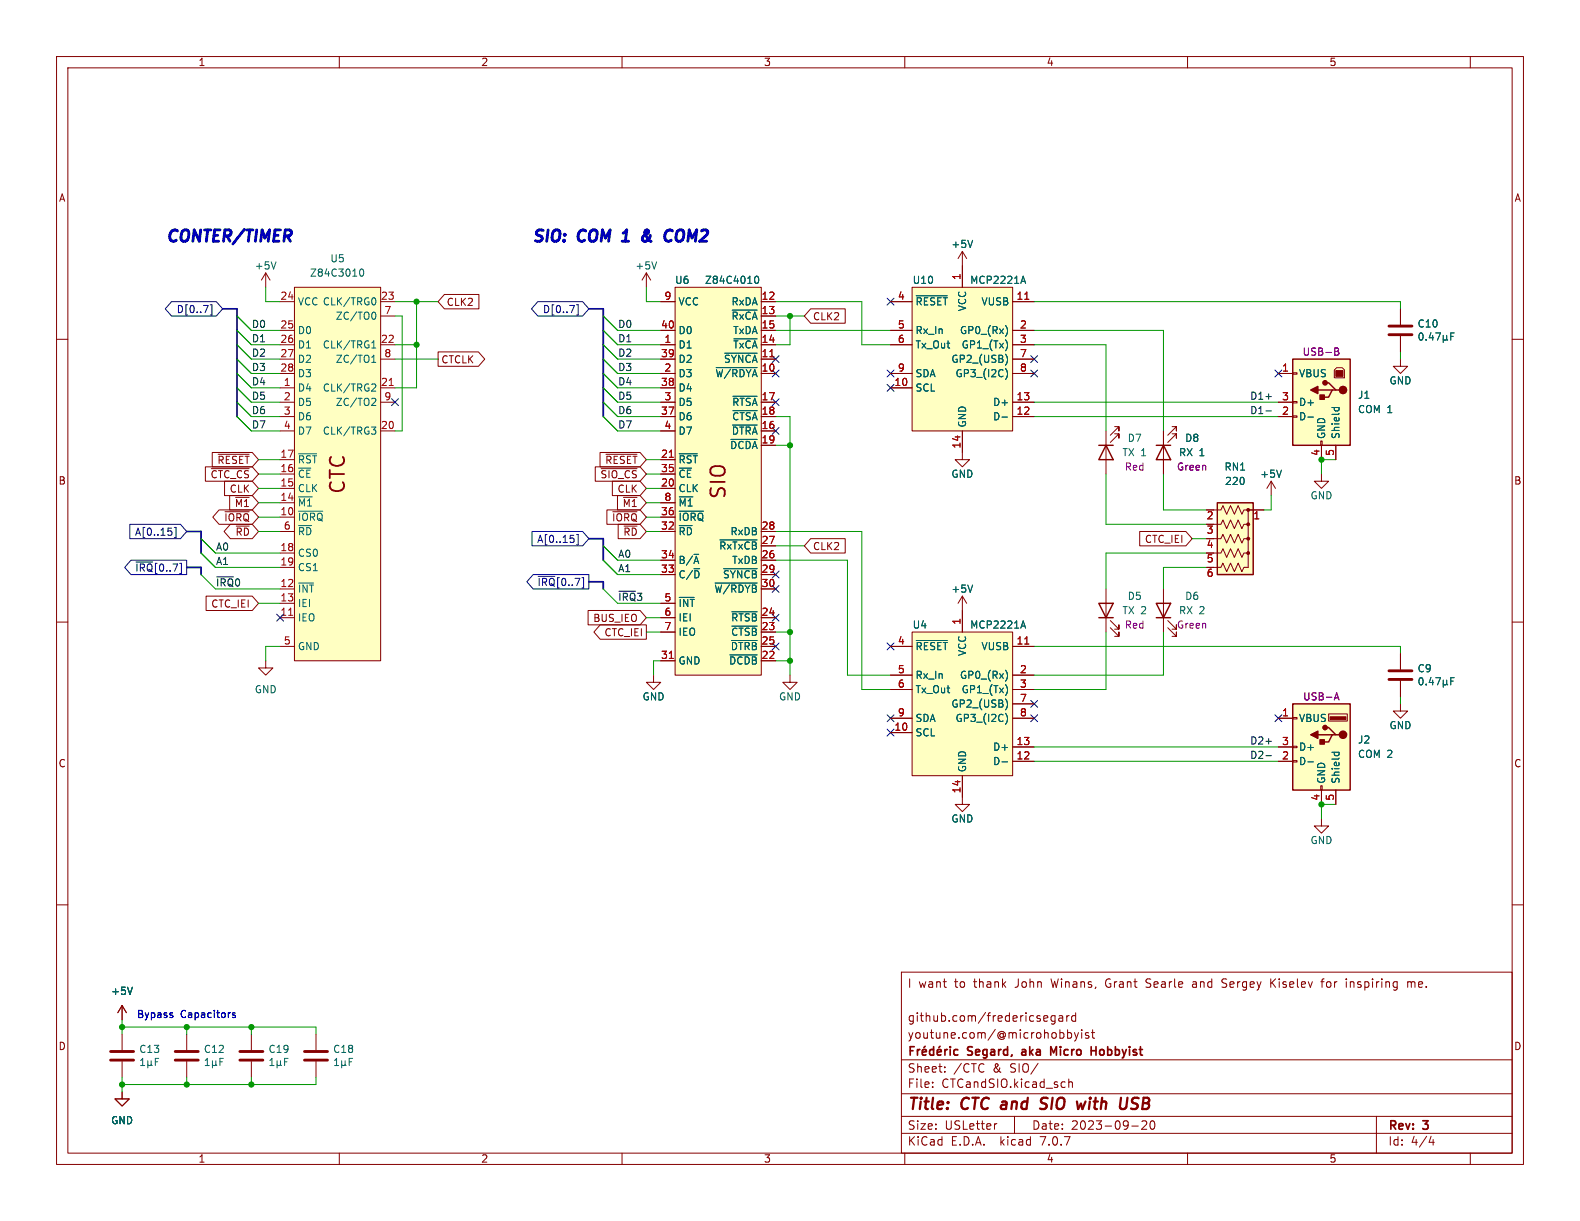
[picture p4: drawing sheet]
<svg xmlns="http://www.w3.org/2000/svg" width="279mm" height="216mm" viewBox="0 0 279 216" stroke-linecap="round" stroke-linejoin="round" font-family="sans-serif">
<defs><g id="words">
<g font-size="3.5" fill="#840000">
<text x="61.4" y="87.5" transform="rotate(-90 61.4 87.5)">CTC</text>
<text x="128.7" y="88.5" transform="rotate(-90 128.7 88.5)">SIO</text>
</g>
<g font-size="2.8" fill="#0000c2">
<text x="29.2" y="42.9">CONTER/TIMER</text>
<text x="94" y="42.9">SIO:</text>
<text x="102.5" y="42.9">COM</text>
<text x="116" y="42.9">&amp;</text>
<text x="121.1" y="42.9">COM2</text>
</g>
<g font-size="2.8" fill="#840000">
<text x="160.4" y="196.8">Title:</text>
<text x="170.1" y="196.8">CTC and</text>
<text x="185.7" y="196.8">SIO</text>
<text x="192.9" y="196.8">with</text>
<text x="201.3" y="196.8">USB</text>
</g>
<g font-size="2.1" fill="#840000">
<text x="160.4" y="174.9">I want</text>
<text x="168.9" y="174.9">to</text>
<text x="172.4" y="174.9">thank</text>
<text x="179.8" y="174.9">John</text>
<text x="186.3" y="174.9">Winans,</text>
<text x="196.1" y="174.9">Grant</text>
<text x="203.4" y="174.9">Searle</text>
<text x="211.7" y="174.9">and</text>
<text x="217.1" y="174.9">Sergey</text>
<text x="225.8" y="174.9">Kiselev</text>
<text x="235.1" y="174.9">for</text>
<text x="239.5" y="174.9">inspiring</text>
<text x="250.5" y="174.9">me.</text>
<text x="160.4" y="183.9">youtune.com/@microhobbyist</text>
<text x="160.4" y="180.9">github.com/fredericsegard</text>
<text x="160.4" y="189.9">Sheet:</text>
<text x="168.6" y="189.9">/CTC</text>
<text x="171.2" y="187.1">Segard,</text>
<text x="175.6" y="189.9">&amp;</text>
<text x="178.8" y="189.9">SIO/</text>
<text x="181.4" y="187.1">aka</text>
<text x="187.1" y="187.1">Micro</text>
<text x="194.8" y="187.1">Hobbyist</text>
<text x="160.4" y="192.6">File:</text>
<text x="166.5" y="192.6">CTCandSIO.kicad_sch</text>
<text x="160.4" y="202.8">KiCad</text>
<text x="160.4" y="200">Size:</text>
<text x="167.1" y="200">USLetter</text>
<text x="168.1" y="202.8">E.D.A.</text>
<text x="177" y="202.8">kicad</text>
<text x="182.4" y="200">Date:</text>
<text x="184.2" y="202.8">7.0.7</text>
<text x="189.4" y="200">2023-09-20</text>
<text x="245.4" y="200.2">Rev:</text>
<text x="245.4" y="202.8">Id:</text>
<text x="249.5" y="202.8">4/4</text>
<text x="251.8" y="200.2">3</text>
</g>
<g font-size="1.8" fill="#840000">
<text x="35" y="11.9">1</text>
<text x="85" y="11.9">2</text>
<text x="135" y="11.9">3</text>
<text x="185" y="11.9">4</text>
<text x="235" y="11.9">5</text>
<text x="10.3" y="35.9">A</text>
<text x="267.7" y="35.9">A</text>
<text x="78.9" y="54.3">CLK2</text>
<text x="143.7" y="56.8">CLK2</text>
<text x="77.9" y="64.5">CTCLK</text>
<text x="38.3" y="82.2">~{RESET}</text>
<text x="106.9" y="82.2">~{RESET}</text>
<text x="10.3" y="85.9">B</text>
<text x="37.1" y="84.8">~{CTC_CS}</text>
<text x="40.5" y="87.3">CLK</text>
<text x="41.4" y="89.9">~{M1}</text>
<text x="106.1" y="84.8">~{SIO_CS}</text>
<text x="109.1" y="87.3">CLK</text>
<text x="110" y="89.9">~{M1}</text>
<text x="267.7" y="85.9">B</text>
<text x="39.6" y="92.4">~{IORQ}</text>
<text x="41.5" y="94.9">~{RD}</text>
<text x="108.1" y="92.4">~{IORQ}</text>
<text x="110.1" y="94.9">~{RD}</text>
<text x="213.3" y="92.2">2</text>
<text x="213.3" y="94.7">3</text>
<text x="143.7" y="97.5">CLK2</text>
<text x="202.4" y="96.2">CTC_IEI</text>
<text x="213.3" y="97.2">4</text>
<text x="213.3" y="99.8">5</text>
<text x="37.3" y="107.6">CTC_IEI</text>
<text x="104.8" y="110.2">BUS_IEO</text>
<text x="106.8" y="112.7">CTC_IEI</text>
<text x="10.3" y="135.9">C</text>
<text x="267.7" y="135.9">C</text>
<text x="10.3" y="185.9">D</text>
<text x="267.7" y="185.9">D</text>
<text x="35" y="205.8">1</text>
<text x="85" y="205.8">2</text>
<text x="135" y="205.8">3</text>
<text x="185" y="205.8">4</text>
<text x="235" y="205.8">5</text>
</g>
<g font-size="1.8" fill="#006464">
<text x="45" y="47.9">+5V</text>
<text x="58.3" y="46.6">U5</text>
<text x="112.3" y="47.9">+5V</text>
<text x="168.1" y="44">+5V</text>
<text x="54.7" y="49.1">Z84C3010</text>
<text x="119.3" y="50.4">U6</text>
<text x="124.6" y="50.4">Z84C4010</text>
<text x="161.3" y="50.4">U10</text>
<text x="171.5" y="50.4">MCP2221A</text>
<text x="52.6" y="54.2">VCC CLK/TRG0</text>
<text x="52.6" y="59.3">D0</text>
<text x="59.3" y="56.7">ZC/TO0</text>
<text x="119.9" y="59.3">D0</text>
<text x="119.9" y="54.2">VCC</text>
<text x="129.3" y="54.2">RxDA</text>
<text x="129.3" y="56.7">~{RxCA}</text>
<text x="129.6" y="59.3">TxDA</text>
<text x="161.8" y="54.2">~{RESET}</text>
<text x="161.8" y="59.3">Rx_In</text>
<text x="169.7" y="59.3">GP0_(Rx)</text>
<text x="171" y="55.1" transform="rotate(-90 171 55.1)">VCC</text>
<text x="173.5" y="54.2">VUSB</text>
<text x="250.6" y="58.1">C10</text>
<text x="52.6" y="61.8">D1</text>
<text x="52.6" y="64.4">D2</text>
<text x="57" y="61.8">CLK/TRG1</text>
<text x="59.3" y="64.4">ZC/TO1</text>
<text x="119.9" y="61.8">D1</text>
<text x="119.9" y="64.4">D2</text>
<text x="127.9" y="64.4">~{SYNCA}</text>
<text x="129.6" y="61.8">~{TxCA}</text>
<text x="161.8" y="61.8">Tx_Out</text>
<text x="168.1" y="64.4">GP2_(USB)</text>
<text x="170" y="61.8">GP1_(Tx)</text>
<text x="52.6" y="69.4">D4</text>
<text x="52.6" y="72">D5</text>
<text x="52.6" y="66.9">D3</text>
<text x="57" y="69.4">CLK/TRG2</text>
<text x="59.3" y="72">ZC/TO2</text>
<text x="119.9" y="66.9">D3</text>
<text x="119.9" y="72">D5</text>
<text x="119.9" y="69.4">D4</text>
<text x="126.4" y="66.9">~{W/RDYA}</text>
<text x="129.4" y="72">~{RTSA}</text>
<text x="161.8" y="69.4">SCL</text>
<text x="161.8" y="66.9">SDA</text>
<text x="168.9" y="66.9">GP3_(I2C)</text>
<text x="175.5" y="72">D+</text>
<text x="229.6" y="66.9">VBUS</text>
<text x="229.6" y="72">D+</text>
<text x="240" y="70.7">J1</text>
<text x="245.6" y="68.2">GND</text>
<text x="52.6" y="74.5">D6</text>
<text x="52.6" y="77.1">D7</text>
<text x="57" y="77.1">CLK/TRG3</text>
<text x="119.9" y="74.5">D6</text>
<text x="119.9" y="77.1">D7</text>
<text x="129.3" y="77.1">~{DTRA}</text>
<text x="129.4" y="74.5">~{CTSA}</text>
<text x="171" y="75.7" transform="rotate(-90 171 75.7)">GND</text>
<text x="175.5" y="74.5">D-</text>
<text x="229.6" y="74.5">D-</text>
<text x="234.5" y="77.7" transform="rotate(-90 234.5 77.7)">GND</text>
<text x="237.1" y="77.7" transform="rotate(-90 237.1 77.7)">Shield</text>
<text x="240" y="73.3">COM 1</text>
<text x="52.6" y="82.1">~{RST}</text>
<text x="119.9" y="82.1">~{RST}</text>
<text x="129" y="79.6">~{DCDA}</text>
<text x="198.4" y="80.9">TX 1</text>
<text x="199.3" y="78.3">D7</text>
<text x="208.4" y="80.9">RX 1</text>
<text x="209.5" y="78.3">D8</text>
<text x="216.4" y="83.4">RN1</text>
<text x="52.6" y="89.8">~{M1}</text>
<text x="52.6" y="87.2">CLK</text>
<text x="52.6" y="84.7">~{CE}</text>
<text x="119.9" y="87.2">CLK</text>
<text x="119.9" y="84.7">~{CE}</text>
<text x="119.9" y="89.8">~{M1}</text>
<text x="168.1" y="84.7">GND</text>
<text x="216.5" y="86">220</text>
<text x="222.8" y="84.7">+5V</text>
<text x="231.6" y="88.5">GND</text>
<text x="52.6" y="92.3">~{IORQ}</text>
<text x="52.6" y="94.8">~{RD}</text>
<text x="119.9" y="94.8">~{RD}</text>
<text x="119.9" y="92.3">~{IORQ}</text>
<text x="129.1" y="94.8">RxDB</text>
<text x="52.6" y="98.7">CS0</text>
<text x="52.6" y="101.2">CS1</text>
<text x="119.9" y="99.9">B/~{A}</text>
<text x="127.1" y="97.4">~{RxTxCB}</text>
<text x="129.4" y="99.9">TxDB</text>
<text x="52.6" y="105">~{INT}</text>
<text x="52.6" y="107.5">IEI</text>
<text x="119.9" y="102.5">C/~{D}</text>
<text x="119.9" y="107.5">~{INT}</text>
<text x="126.2" y="105">~{W/RDYB}</text>
<text x="127.7" y="102.5">~{SYNCB}</text>
<text x="168.1" y="105">+5V</text>
<text x="199.3" y="106.3">D5</text>
<text x="209.5" y="106.3">D6</text>
<text x="52.6" y="110.1">IEO</text>
<text x="119.9" y="110.1">IEI</text>
<text x="119.9" y="112.6">IEO</text>
<text x="129.2" y="112.6">~{CTSB}</text>
<text x="129.2" y="110.1">~{RTSB}</text>
<text x="161.3" y="111.4">U4</text>
<text x="171.5" y="111.4">MCP2221A</text>
<text x="198.4" y="108.8">TX 2</text>
<text x="208.4" y="108.8">RX 2</text>
<text x="52.6" y="115.2">GND</text>
<text x="119.9" y="117.7">GND</text>
<text x="128.8" y="117.7">~{DCDB}</text>
<text x="129.1" y="115.2">~{DTRB}</text>
<text x="161.8" y="115.2">~{RESET}</text>
<text x="171" y="116.1" transform="rotate(-90 171 116.1)">VCC</text>
<text x="173.5" y="115.2">VUSB</text>
<text x="250.6" y="119.1">C9</text>
<text x="45" y="122.8">GND</text>
<text x="113.5" y="124.1">GND</text>
<text x="137.7" y="124.1">GND</text>
<text x="161.8" y="120.2">Rx_In</text>
<text x="161.8" y="122.8">Tx_Out</text>
<text x="168.1" y="125.3">GP2_(USB)</text>
<text x="169.7" y="120.2">GP0_(Rx)</text>
<text x="170" y="122.8">GP1_(Tx)</text>
<text x="161.8" y="130.4">SCL</text>
<text x="161.8" y="127.9">SDA</text>
<text x="168.9" y="127.9">GP3_(I2C)</text>
<text x="229.6" y="127.9">VBUS</text>
<text x="240" y="131.7">J2</text>
<text x="245.6" y="129.1">GND</text>
<text x="171" y="136.7" transform="rotate(-90 171 136.7)">GND</text>
<text x="175.5" y="135.5">D-</text>
<text x="175.5" y="132.9">D+</text>
<text x="229.6" y="135.5">D-</text>
<text x="229.6" y="132.9">D+</text>
<text x="240" y="134.2">COM 2</text>
<text x="234.5" y="138.7" transform="rotate(-90 234.5 138.7)">GND</text>
<text x="237.1" y="138.7" transform="rotate(-90 237.1 138.7)">Shield</text>
<text x="168.1" y="145.6">GND</text>
<text x="231.6" y="149.5">GND</text>
<text x="19.6" y="176.1">+5V</text>
<text x="24.5" y="186.4">C13</text>
<text x="36" y="186.4">C12</text>
<text x="47.4" y="186.4">C19</text>
<text x="58.8" y="186.4">C18</text>
<text x="19.6" y="199">GND</text>
</g>
<g font-size="1.8" fill="#a90000">
<text x="49.5" y="53.1">24</text>
<text x="67.3" y="53.1">23</text>
<text x="117.4" y="53.1">9</text>
<text x="134.6" y="53.1">12</text>
<text x="158.7" y="53.1">4</text>
<text x="169.9" y="49.6" transform="rotate(-90 169.9 49.6)">1</text>
<text x="179.7" y="53.1">11</text>
<text x="49.5" y="58.2">25</text>
<text x="67.9" y="55.6">7</text>
<text x="116.8" y="58.2">40</text>
<text x="134.6" y="55.6">13</text>
<text x="134.6" y="58.2">15</text>
<text x="158.7" y="58.2">5</text>
<text x="180.3" y="58.2">2</text>
<text x="49.5" y="60.7">26</text>
<text x="49.5" y="63.2">27</text>
<text x="49.5" y="65.8">28</text>
<text x="67.3" y="60.7">22</text>
<text x="67.9" y="63.2">8</text>
<text x="116.8" y="63.2">39</text>
<text x="117.4" y="60.7">1</text>
<text x="117.4" y="65.8">2</text>
<text x="134.6" y="65.8">10</text>
<text x="134.6" y="63.2">11</text>
<text x="134.6" y="60.7">14</text>
<text x="158.7" y="60.7">6</text>
<text x="158.7" y="65.8">9</text>
<text x="180.3" y="60.7">3</text>
<text x="180.3" y="63.2">7</text>
<text x="180.3" y="65.8">8</text>
<text x="226.6" y="65.8">1</text>
<text x="50.1" y="68.3">1</text>
<text x="50.1" y="70.9">2</text>
<text x="67.3" y="68.3">21</text>
<text x="67.9" y="70.9">9</text>
<text x="116.8" y="68.3">38</text>
<text x="117.4" y="70.9">3</text>
<text x="134.6" y="70.9">17</text>
<text x="158.1" y="68.3">10</text>
<text x="179.7" y="70.9">13</text>
<text x="226.6" y="70.9">3</text>
<text x="50.1" y="73.4">3</text>
<text x="50.1" y="75.9">4</text>
<text x="67.3" y="75.9">20</text>
<text x="116.8" y="73.4">37</text>
<text x="117.4" y="75.9">4</text>
<text x="134.6" y="75.9">16</text>
<text x="134.6" y="73.4">18</text>
<text x="179.7" y="73.4">12</text>
<text x="226.6" y="73.4">2</text>
<text x="49.5" y="83.6">16</text>
<text x="49.5" y="81">17</text>
<text x="116.8" y="81">21</text>
<text x="116.8" y="83.6">35</text>
<text x="134.6" y="78.5">19</text>
<text x="169.9" y="79.4" transform="rotate(-90 169.9 79.4)">14</text>
<text x="233.4" y="80.7" transform="rotate(-90 233.4 80.7)">4</text>
<text x="236" y="80.7" transform="rotate(-90 236 80.7)">5</text>
<text x="49.5" y="88.6">14</text>
<text x="49.5" y="86.1">15</text>
<text x="116.8" y="86.1">20</text>
<text x="117.4" y="88.6">8</text>
<text x="49.5" y="91.2">10</text>
<text x="50.1" y="93.7">6</text>
<text x="116.8" y="93.7">32</text>
<text x="116.8" y="91.2">36</text>
<text x="134.6" y="93.7">28</text>
<text x="221.5" y="92.2">1</text>
<text x="49.5" y="97.5">18</text>
<text x="49.5" y="100.1">19</text>
<text x="116.8" y="101.3">33</text>
<text x="116.8" y="98.8">34</text>
<text x="134.6" y="98.8">26</text>
<text x="134.6" y="96.3">27</text>
<text x="134.6" y="101.3">29</text>
<text x="49.5" y="103.9">12</text>
<text x="49.5" y="106.4">13</text>
<text x="117.4" y="106.4">5</text>
<text x="134.6" y="103.9">30</text>
<text x="213.3" y="102.3">6</text>
<text x="49.5" y="109">11</text>
<text x="117.4" y="109">6</text>
<text x="117.4" y="111.5">7</text>
<text x="134.6" y="111.5">23</text>
<text x="134.6" y="109">24</text>
<text x="169.9" y="110.6" transform="rotate(-90 169.9 110.6)">1</text>
<text x="50.1" y="114">5</text>
<text x="116.8" y="116.6">31</text>
<text x="134.6" y="116.6">22</text>
<text x="134.6" y="114">25</text>
<text x="158.7" y="114">4</text>
<text x="158.7" y="119.1">5</text>
<text x="179.7" y="114">11</text>
<text x="180.3" y="119.1">2</text>
<text x="158.7" y="121.7">6</text>
<text x="180.3" y="121.7">3</text>
<text x="180.3" y="124.2">7</text>
<text x="158.1" y="129.3">10</text>
<text x="158.7" y="126.7">9</text>
<text x="179.7" y="131.8">13</text>
<text x="180.3" y="126.7">8</text>
<text x="226.6" y="126.7">1</text>
<text x="226.6" y="131.8">3</text>
<text x="179.7" y="134.4">12</text>
<text x="226.6" y="134.4">2</text>
<text x="169.9" y="140.4" transform="rotate(-90 169.9 140.4)">14</text>
<text x="233.4" y="141.7" transform="rotate(-90 233.4 141.7)">4</text>
<text x="236" y="141.7" transform="rotate(-90 236 141.7)">5</text>
</g>
<g font-size="1.8" fill="#000084">
<text x="31.1" y="55.6">D[0..7]</text>
<text x="95.9" y="55.6">D[0..7]</text>
<text x="23.8" y="94.9">A[0..15]</text>
<text x="23.8" y="101.3">~{IRQ}[0..7]</text>
<text x="94.9" y="96.2">A[0..15]</text>
<text x="94.9" y="103.8">~{IRQ}[0..7]</text>
</g>
<g font-size="1.8" fill="#0f0f0f">
<text x="44.4" y="58.1">D0</text>
<text x="109.2" y="58.1">D0</text>
<text x="44.4" y="60.6">D1</text>
<text x="44.4" y="63.2">D2</text>
<text x="44.4" y="65.7">D3</text>
<text x="109.2" y="65.7">D3</text>
<text x="109.2" y="63.2">D2</text>
<text x="109.2" y="60.6">D1</text>
<text x="44.4" y="68.2">D4</text>
<text x="44.4" y="70.8">D5</text>
<text x="109.2" y="68.2">D4</text>
<text x="109.2" y="70.8">D5</text>
<text x="221" y="70.8">D1+</text>
<text x="44.4" y="75.9">D7</text>
<text x="44.4" y="73.3">D6</text>
<text x="109.2" y="73.3">D6</text>
<text x="109.2" y="75.9">D7</text>
<text x="221" y="73.3">D1-</text>
<text x="38.1" y="100">A1</text>
<text x="38.1" y="97.4">A0</text>
<text x="109.2" y="98.7">A0</text>
<text x="109.2" y="101.3">A1</text>
<text x="38.1" y="103.8">~{IRQ}0</text>
<text x="109.2" y="106.3">~{IRQ}3</text>
<text x="221" y="131.7">D2+</text>
<text x="221" y="134.3">D2-</text>
</g>
<g font-size="1.8" fill="#840084">
<text x="230.3" y="63.1">USB-B</text>
<text x="198.8" y="83.4">Red</text>
<text x="208" y="83.4">Green</text>
<text x="198.8" y="111.4">Red</text>
<text x="208" y="111.4">Green</text>
<text x="230.3" y="124.1">USB-A</text>
</g>
<g font-size="1.8" fill="#0000c2">
<text x="24.1" y="180.1">Bypass</text>
<text x="31.9" y="180.1">Capacitors</text>
</g>
</g></defs>
<g fill="none" stroke="#840000" stroke-width=".18">
<path d="M10 10h259.4v195.9h-259.4zM12 12h255.4v191.9h-255.4zM60 10v2M110 10v2M160 10v2M210 10v2M260 10v2M10 60h2M47 48.3l-.8 1.2M47 48.3v2.5M47 48.3l.8 1.2M49.5 53.3h2.6"/>
<path d="M49.5 58.4h2.6M52.1 50.8h15.2v66h-15.2zM67.3 53.3h2.5M67.3 55.9h2.5M78.6 52.1h6.1v2.5h-6.1l-1.1-1.3zM114.3 48.3l-.8 1.2M114.3 48.3v2.5M114.3 48.3l.8 1.2M116.8 53.3h2.6M116.8 58.4h2.6M119.4 50.8h15.2v68.6h-15.2zM134.6 53.3h2.6"/>
<path d="M134.6 58.4h2.6M134.6 55.9h2.6M143.4 54.6h6.1v2.6h-6.1l-1.2-1.3zM157.5 53.3h3.8M157.5 58.4h3.8M161.3 50.8h17.8v25.4h-17.8zM170.2 44.5v6.3M170.2 44.5l-.8 1.2M170.2 44.5l.7 1.2M179.1 53.3h3.8M179.1 58.4h3.8M247.6 54.6v2.8"/>
<path d="M247.6 59.4v2.8M267.4 60h2M49.5 68.6h2.6M49.5 73.7h2.6M49.5 71.1h2.6M49.5 61h2.6M49.5 63.5h2.6M49.5 66h2.6M49.5 76.2h2.6M67.3 68.6h2.5M67.3 71.1h2.5M67.3 61h2.5"/>
<path d="M67.3 63.5h2.5M67.3 76.2h2.5M77.5 62.2h7.1l1.1 1.3-1.1 1.3h-7.1zM116.8 68.6h2.6M116.8 73.7h2.6M116.8 71.1h2.6M116.8 61h2.6M116.8 63.5h2.6M116.8 66h2.6M116.8 76.2h2.6M134.6 73.7h2.6M134.6 71.1h2.6"/>
<path d="M134.6 61h2.6M134.6 63.5h2.6M134.6 66h2.6M134.6 76.2h2.6M134.6 78.7h2.6M157.5 68.6h3.8M157.5 61h3.8M157.5 66h3.8M170.2 76.2v5.1h1.2l-1.2 1.3-1.3-1.3h1.3M179.1 73.7h3.8M179.1 71.1h3.8M179.1 61h3.8"/>
<path d="M179.1 63.5h3.8M179.1 66h3.8M195.6 76.2v7.6M197.1 75.4h.8v.8v-.8l-1.6 1.6M197.1 76.7h.8v.8v-.8l-1.6 1.5M205.7 76.2v7.6M207.3 75.4h.7v.8v-.8l-1.5 1.6M207.3 76.7h.7v.8v-.8l-1.5 1.5M226.1 73.7h2.5M226.1 71.1h2.5M226.1 66h2.5M228.6 73.5h.8v.3h-.8z"/>
<path d="M228.6 71h.8v.2h-.8zM228.6 65.9h.8v.3h-.8zM233.6 78h.2v.7h-.2zM233.7 78.7v2.6M236 65.4l.3-.4h1.1l.3 .4v1.4h-1.7zM236.2 78.7v2.6M247.6 63.5v1.3h1.3l-1.3 1.2-1.2-1.2h1.2M36.3 82.5h8.3l1.1 1.3-1.1 1.3h-8.3zM37.4 82.9h6.7M37.5 80h7.1l1.1 1.3-1.1 1.3h-7.1zM38.6 80.3h5.5M38.7 90.2h5.9l1.1 1.2-1.1 1.3h-5.9l-1.1-1.3z"/>
<path d="M39.7 85.1h4.9l1.1 1.3-1.1 1.2h-4.9zM39.8 90.5h4.3M40.6 87.6h4l1.1 1.3-1.1 1.3h-4zM40.7 92.7h3.9l1.1 1.3-1.1 1.3h-3.9l-1.1-1.3zM49.5 86.4h2.6M49.5 81.3h2.6M49.5 94h2.6M49.5 83.8h2.6M49.5 91.4h2.6M49.5 88.9h2.6M49.5 97.8h2.6M105.3 82.5h7.9l1.1 1.3-1.1 1.3h-7.9z"/>
<path d="M106.1 80h7.1l1.1 1.3-1.1 1.3h-7.1zM106.3 82.9h6.3M107.2 80.3h5.4M107.3 90.2h5.9l1.1 1.2-1.1 1.3h-5.9zM108.3 85.1h4.9l1.1 1.3-1.1 1.2h-4.9zM108.4 90.5h4.2M109.2 87.6h4l1.1 1.3-1.1 1.3h-4zM109.3 92.7h3.9l1.1 1.3-1.1 1.3h-3.9zM116.8 86.4h2.6M116.8 81.3h2.6M116.8 99.1h2.6M116.8 94h2.6"/>
<path d="M116.8 83.8h2.6M116.8 91.4h2.6M116.8 88.9h2.6M134.6 99.1h2.6M134.6 96.5h2.6M134.6 94h2.6M143.4 95.2h6.1v2.6h-6.1l-1.2-1.3zM201.5 94h8.2l1.1 1.3-1.1 1.2h-8.2zM213.4 90.2h2.5l.4-.8 .6 1.5 .7-1.5 .7 1.5 .6-1.5 .7 1.5 .4-.7h.7v10.1h-.7l-.4 .8-.7-1.5-.6 1.5-.7-1.5-.7 1.5-.6-1.5-.4 .7h-1.3M214.6 92.7h1.3l.4-.8 .6 1.6 .7-1.6 .7 1.6 .6-1.6 .7 1.6 .4-.8h.7M214.6 95.3h1.3l.4-.8 .6 1.5 .7-1.5 .7 1.5 .6-1.5 .7 1.5 .4-.7h.7M214.6 97.8h1.3l.4-.8 .6 1.6 .7-1.6 .7 1.6 .6-1.6 .7 1.6 .4-.8h.7"/>
<path d="M221 90.2h2.5M224.8 85.1l-.8 1.3M224.8 85.1v2.5M224.8 85.1l.8 1.3M233.7 83.8v1.3h-1.3l1.3 1.3 1.2-1.3h-1.2M10 110h2M36.4 105.4h8.2l1.1 1.3-1.1 1.3h-8.2zM47 116.8v1.3h1.3l-1.3 1.3-1.3-1.3h1.3M49.5 109.2h2.6M49.5 114.3h2.6M49.5 104.1h2.6M49.5 106.7h2.6"/>
<path d="M49.5 100.3h2.6M104 107.9h9.2l1.1 1.3-1.1 1.3h-9.2zM106.1 110.5h8.2v2.5h-8.2l-1.1-1.2zM115.6 119.4v1.3h1.2l-1.2 1.2-1.3-1.2h1.3M116.8 116.8h2.6M116.8 111.8h2.6M116.8 109.2h2.6M116.8 101.6h2.6M116.8 106.7h2.6M134.6 116.8h2.6M134.6 111.8h2.6M134.6 109.2h2.6"/>
<path d="M134.6 114.3h2.6M134.6 101.6h2.6M134.6 104.1h2.6M139.7 119.4v1.3h1.3l-1.3 1.2-1.3-1.2h1.3M157.5 114.3h3.8M157.5 119.4h3.8M161.3 111.8h17.8v25.4h-17.8zM170.2 105.4v6.4M170.2 105.4l-.8 1.3M170.2 105.4l.7 1.3M179.1 114.3h3.8M179.1 119.4h3.8"/>
<path d="M195.6 104.1v7.7M196.3 111l1.6 1.5v-.7v.7h-.8M196.3 109.7l1.6 1.6v-.8v.8h-.8M205.7 104.1v7.7M206.5 111l1.5 1.5v-.7v.7h-.7M206.5 109.7l1.5 1.6v-.8v.8h-.7M247.6 115.6v2.8M267.4 110h2M157.5 127h3.8M157.5 129.5h3.8M157.5 121.9h3.8M170.2 137.2v5h-1.3l1.3 1.3 1.2-1.3h-1.2"/>
<path d="M179.1 127h3.8M179.1 134.6h3.8M179.1 132.1h3.8M179.1 121.9h3.8M179.1 124.5h3.8M226.1 127h2.5M226.1 134.6h2.5M226.1 132.1h2.5M228.6 134.5h.8v.2h-.8zM228.6 132h.8v.2h-.8zM228.6 126.9h.8v.2h-.8zM233.6 138.9h.2v.8h-.2z"/>
<path d="M233.7 139.7v2.5M234.9 126.2h3.4v1.3h-3.4zM236.2 139.7v2.5M247.6 124.5v1.2h1.3l-1.3 1.3-1.2-1.3h1.2M247.6 120.4v2.8M10 160h2M233.7 144.8v1.3h-1.3l1.3 1.2 1.2-1.2h-1.2M267.4 160h2M21.6 177.8v2.5M21.6 177.8l-.8 1.3M21.6 177.8l.8 1.3M159.4 171.9h108v32h-108z"/>
<path d="M185.1 179.6l.2 .3-.7 .2M186.6 179.7l-.5-.1-.2 .3v.4l.1 .2h.6M186.6 179.6v1.2l-.3 .3-.4-.1M187.3 179.7h.6v.9M187.9 179.9l-.5 .1a.29 .29 0 0 0-.2 .3 .29 .29 0 0 0 .2 .3l.5-.1M188.6 179.6v1M189.1 179.6l-.3 .1-.2 .2M190.2 179.7l-.4-.1-.3 .3v.4l.1 .2h.6M190.2 179.1v1.5M202.6 174.5l.3 .1M202.8 173.2l-.2 .2 .2 .3M211.4 173.6l-.5 .1"/>
<path d="M211.4 174h-.3a.29 .29 0 0 0-.3 .3 .29 .29 0 0 0 .3 .3h.3M216.1 174.5l.5 .1M216.7 173.1h-.3l-.3 .3 .1 .3 .4 .2M224.7 173.1v1.5M224.9 173.7l.7 .9M225.6 173.1l-.9 .8M233.6 173.6h.5M234.1 173.1l-.3 .2v1.3M238.8 173.6v1M239 173.6l-.2 .1M248.9 173.7l.5-.1 .2 .2M248.9 173.6v1"/>
<path d="M249.6 173.8v.8M250 173.6l-.4 .1v.1M21.6 193v1.3h1.3l-1.3 1.3-1.3-1.3h1.3M21.6 182.9v2.8M21.6 187.7v2.8M33 182.9v2.8M33 187.7v2.8M44.4 182.9v2.8M44.4 187.7v2.8M55.9 182.9v2.8M55.9 187.7v2.8M159.4 197.4h108"/>
<path d="M159.4 193.4h108M159.4 187.4h108M164.9 192.1v.2M164.9 191.4v.1M167.1 189.4v.2M167.1 188.7v.1M176.3 198.7l-.3 .1M179.4 197.4v3M185.2 180.5l-.1 .1M188.2 191.3l.2 .1M188.4 192.2l-.2 .1M188.8 182.1v1.5"/>
<path d="M188.8 182.7l.4-.1 .3 .3v.4l-.1 .2h-.6M189 190.8v1.5M189 191.4l.2-.1 .4 .1v.9M190 182.6l.4 1M190.4 183.6l-.2 .3-.2 .2M190.7 182.6l-.3 1M191.3 182.1v.1M191.3 182.6v1M192.5 182.7l-.4-.1-.2 .2 .1 .2 .5 .2v.3h-.6M193 182.6h.6M193.2 182.1v1.3l.4 .2M200.1 199.1h1.2"/>
<path d="M201.9 198.3l.6-.1 .2 .1 .1 .3-.9 1.1h.9M203.6 198.3l.1-.1a.81 .81 0 0 1 .6 .6 .81 .81 0 0 1-.3 .8l-.1 .1a.81 .81 0 0 1-.6-.6 .81 .81 0 0 1 .3-.8zM243.4 197.4v6.5M60 203.9v2M110 203.9v2M159.4 200.4h108M160 203.9v2M210 203.9v2M253.1 200.9l-.4 1.1h.9M253.4 201.5v1M260 203.9v2"/>
</g>
<path d="M185 195.9a.85 .85 0 0 1-1.1 .1M185 194.1l-.7 .1a.46 .46 0 0 0-.2 .5 .46 .46 0 0 0 .3 .4l.5 .1M192 194.8l-.6 1.3M200 196l.7 .1M200.6 194.1l-.2 .1a.46 .46 0 0 0-.2 .5 .46 .46 0 0 0 .3 .4l.4 .1" fill="none" stroke="#840000" stroke-width=".4"/>
<g fill="none" stroke="#840000" stroke-width=".3">
<path d="M161 185.8h.5M161.7 185.1h-.7v1.5M162.2 185.6v1M162.7 185.6h-.3l-.2 .3M163.1 186.1l.7-.2-.1-.3h-.4l-.2 .2 .1 .7h.5M163.6 185l-.2 .2M165.1 185.6h-.4l-.3 .3v.4l.1 .2h.6M165.1 185.1v1.5M165.7 186.1l.8-.2-.1-.3h-.4l-.3 .2 .1 .7h.6M166.2 185l-.2 .2M167.1 185.6v1M167.5 185.6h-.3l-.1 .3"/>
<path d="M168 185.1v.1M168 185.6v1M169.4 185.6h-.4l-.3 .3v.4l.1 .2h.6M180.7 186.1v.4M186.8 185.1l-.5 1-.5-1v1.5M193 185.8h.8M193.8 185.1v1.5"/>
</g>
<g fill="#ffffc2" stroke="#ffffc2" stroke-width=".18">
<path d="M161.3 50.8h17.8v25.4h-17.8z"/>
<path d="M119.4 50.8h15.2v68.6h-15.2z"/>
<path d="M228.6 124.5h10.2v15.2h-10.2z"/>
<path d="M228.6 63.5h10.2v15.2h-10.2z"/>
<path d="M215.3 88.9h6.3v12.7h-6.3z"/>
<path d="M161.3 111.8h17.8v25.4h-17.8z"/>
<path d="M52.1 50.8h15.2v66h-15.2z"/>
</g>
<path d="M181.2 52.9h.7M68.8 68.2h.7M136.1 63.1h.8M118.4 80.9h.7M51 108.8h.8M118.4 116.4h.7M181.2 113.9h.7" fill="none" stroke="#a90000" stroke-width=".18"/>
<g fill="none" stroke="#006464" stroke-width=".18">
<path d="M48.8 46.3l-.4 1.3M63.7 47.7l.2-.1a.68 .68 0 0 1 .4 .6 .68 .68 0 0 1-.4 .6l-.2-.1-.1-.3zM66 55.2a.68 .68 0 0 1 .5 .6 .68 .68 0 0 1-.5 .7M66.2 52.6a.79 .79 0 0 1 0 1.3M116.1 46.3l-.4 1.3M129.5 54.8h4.4M129.8 59.9h4.1M133.6 49l.1-.2a.68 .68 0 0 1 .5 .7 .68 .68 0 0 1-.5 .6l-.1-.1-.2-.4zM162 52.3h5.5M172 42.5l-.4 1.3M178 57.8l.2 .6-.2 .8M180.6 49.7h.6"/>
<path d="M180.9 48.8l.5 1.3M251.1 58.9h.1a.68 .68 0 0 1 .5 .6 .68 .68 0 0 1-.5 .6 .84 .84 0 0 1-.1-1.2zM253 58.8l-.3 .9h.8M253.3 59.3v.8M253.9 58.9h.8l-.5 1.2M255.2 59.3v1.3M255.2 60l.2 .1h.2l.2-.1M255.8 59.3v.7M255.8 60l.2 .1M256.5 59.5h.5M257.2 58.9h-.7v1.2M65.7 75.5h.8l-.5 .5 .4 .1 .1 .4-.3 .3h-.3"/>
<path d="M65.7 61.5h.8M65.7 63.2l.4-.4v1.3M65.7 64.1h.8M65.9 60.6l.2-.3v1.2M65.9 67.9l.4 .1 .2 .3-.8 .9h.8M65.9 70.4l.4 .1 .2 .3-.8 .9h.8M126.6 65h7.3M128.2 62.5h5.7M129.2 77.7h4.7M129.5 75.2h4.4M129.6 70.1h4.3M129.6 72.6h4.3"/>
<path d="M177.2 73.8h1M177.9 62.7a1.49 1.49 0 0 1 0 1.8M177.9 65.2a1.47 1.47 0 0 1-.1 1.9M178.1 60.6v.9M231.3 73.8h1M235.5 72.1h1.3M236 72.1v.3M236.7 72.1l.1 .3M252.2 60v.1M52.8 80.2h3.2M52.8 90.4h4.3M120.1 80.2h3.2"/>
<path d="M120.1 90.4h4.3M127.3 95.5h6.6M226.6 83.1l-.4 1.3M52.8 103.1h2.7M120.1 105.6h2.7M126.5 103.1h7.4M128 100.6h5.9M129.1 115.8h4.8M129.4 113.3h4.5M129.4 110.7h4.5M129.4 108.2h4.5M162 113.3h5.5"/>
<path d="M172 103.4l-.4 1.3M178 118.8l.2 .6-.2 .8M180.6 110.7h.6M180.9 109.8l.5 1.3M251.1 119.9l.1-.1a.68 .68 0 0 1 .5 .7 .68 .68 0 0 1-.5 .6 .84 .84 0 0 1-.1-1.2zM253 119.8l-.3 .9h.8M253.9 119.8h.8l-.5 1.3M257.2 119.8h-.7v1.3M177.2 134.7h1M177.9 123.6a1.49 1.49 0 0 1 0 1.9M177.9 126.2a1.47 1.47 0 0 1-.1 1.9M178.1 121.6v.8"/>
<path d="M231.3 134.7h1M235.5 133h1.3M236 133v.4M236.7 133l.1 .4M252.2 121v.1M253.3 120.3v.8M255.2 120.9l.2 .2h.2l.2-.2M255.2 120.3v1.2M255.8 120.9l.2 .2M255.8 120.3v.6M256.5 120.4h.5M23.4 174.6l-.4 1.2"/>
<path d="M24.9 188.4h.7M24.9 187.5l.3-.4v1.3M26.1 188.2l.2 .2h.3l.1-.2M26.1 187.6v1.2M26.7 188.2l.2 .2M26.7 187.6v.6M27.5 187.7h.4M28.1 187.1h-.6v1.3M36.3 188.4h.7M36.3 187.5l.4-.4v1.3M37.6 188.2l.1 .2h.3l.2-.2M37.6 187.6v1.2"/>
<path d="M38.2 188.2l.2 .2M38.2 187.6v.6M38.9 187.7h.4M39.5 187.1h-.6v1.3M47.7 188.4h.7M47.7 187.5l.4-.4v1.3M49 188.2l.2 .2h.2l.2-.2M49 187.6v1.2M49.6 188.2l.2 .2M49.6 187.6v.6M50.3 187.7h.4M50.9 187.1h-.6v1.3"/>
<path d="M59.2 188.4h.7M59.2 187.5l.3-.4v1.3M60.4 188.2l.2 .2h.2l.2-.2M60.4 187.6v1.2M61 188.2l.2 .2M61 187.6v.6M61.8 187.7h.4M62.4 187.1h-.6v1.3"/>
</g>
<path d="M245.6 59.2h4.1M245.6 57.7h4.1M245.6 118.6h4.1M245.6 120.1h4.1M19.6 187.5h4M19.6 185.9h4M31 187.5h4.1M31 185.9h4.1M42.4 187.5h4.1M42.4 185.9h4.1M53.8 187.5h4.1M53.8 185.9h4.1" fill="none" stroke="#840000" stroke-width=".51"/>
<g fill="none" stroke="#840000" stroke-width=".25">
<path d="M194.3 78.7h2.5M195.6 78.7l1.2 2.6h-2.5zM204.5 78.7h2.5M205.7 78.7l1.3 2.6h-2.5zM228.6 63.5h10.2v15.2h-10.2zM233 69h2.6M234.3 67.7h.6l1.3 1.3h.7M236.2 69h-.6l-.7 1.2h-1.2M215.3 88.9h6.3v12.7h-6.3zM194.3 106.7h2.5l-1.2 2.5zM194.3 109.2h2.5M204.5 106.7h2.5l-1.3 2.5z"/>
<path d="M204.5 109.2h2.5M228.6 124.5h10.2v15.2h-10.2zM233 129.9h2.6M234.3 128.7h.6l1.3 1.2h.7M236.2 129.9h-.6l-.7 1.3h-1.2"/>
</g>
<g fill="#840000" stroke="#840000" stroke-width=".25">
<path d="M231.8 129.9l1.2-.6v1.3z"/>
<path d="M233.4 130.8h.8v.8h-.8z"/>
<path d="M231.8 69l1.2-.7v1.3z"/>
<path d="M233.4 69.9h.8v.7h-.8z"/>
<circle cx="237.5" cy="129.9" r=".63"/>
<circle cx="234.3" cy="128.7" r=".38"/>
<circle cx="237.5" cy="69" r=".63"/>
<circle cx="234.3" cy="67.7" r=".38"/>
</g>
<g fill="#840000" stroke="#840000" stroke-width=".18">
<path d="M235.2 126.7h2.8v.6h-2.8z"/>
<path d="M236.2 65.5h1.3v1h-1.3z"/>
<circle cx="220.7" cy="90.2" r=".25"/>
<circle cx="220.7" cy="92.7" r=".25"/>
<circle cx="220.7" cy="95.2" r=".25"/>
<circle cx="220.7" cy="97.8" r=".25"/>
</g>
<path d="M236 61.5l.6 .2 .1 .2-.2 .2M236 62.1h.5M236.5 62.1l.3 .3-.1 .3-.7 .1M235.9 123.8l.5-1.3 .4 1.3M236.1 123.4h.6" fill="none" stroke="#840084" stroke-width=".18"/>
<g fill="none" stroke="#000084" stroke-width=".18">
<path d="M30.3 53.3h8l1.1 1.3-1.1 1.3h-8l-1.1-1.3zM37.2 53.9h.3v1.8h-.3M95.1 53.3h7.9l1.1 1.3-1.1 1.3h-7.9l-1.1-1.3zM101.9 53.9h.3v1.8h-.3M156.9 52.7l1.2 1.2M158.1 52.7l-1.2 1.2M69.2 70.5l1.3 1.2M70.5 70.5l-1.3 1.2M136.6 75.6l1.2 1.2M136.6 62.9l1.2 1.2M136.6 70.5l1.2 1.2M136.6 65.4l1.2 1.2"/>
<path d="M137.8 75.6l-1.2 1.2M137.8 62.9l-1.2 1.2M137.8 70.5l-1.2 1.2M137.8 65.4l-1.2 1.2M156.9 65.4l1.2 1.2M156.9 68l1.2 1.2M158.1 65.4l-1.2 1.2M158.1 68l-1.2 1.2M182.3 62.9l1.2 1.2M182.3 65.4l1.2 1.2M183.5 62.9l-1.2 1.2M183.5 65.4l-1.2 1.2"/>
<path d="M225.5 65.4l1.2 1.2M226.7 65.4l-1.2 1.2M23 92.7h8.9l1.1 1.3-1.1 1.3h-8.9zM23.2 99.1h9.8v2.5h-9.8l-1.2-1.3zM24 99.4h3M30.3 94v.5M30.8 93.3h.3v1.8h-.3M94.1 94h8.9l1.1 1.3-1.1 1.2h-8.9zM101.5 95.3v.5M101.9 94.5h.3v1.8h-.3M48.9 108.6l1.2 1.2M50.1 108.6l-1.2 1.2"/>
<path d="M94.3 101.6h9.8v2.5h-9.8l-1.1-1.2zM95.2 101.9h2.9M136.6 108.6l1.2 1.2M136.6 103.5l1.2 1.2M136.6 113.7l1.2 1.2M136.6 101l1.2 1.2M137.8 108.6l-1.2 1.2M137.8 103.5l-1.2 1.2M137.8 113.7l-1.2 1.2M137.8 101l-1.2 1.2M156.9 113.7l1.2 1.2M158.1 113.7l-1.2 1.2"/>
<path d="M156.9 126.4l1.2 1.2M156.9 128.9l1.2 1.2M158.1 126.4l-1.2 1.2M158.1 128.9l-1.2 1.2M182.3 126.4l1.2 1.2M182.3 123.9l1.2 1.2M183.5 126.4l-1.2 1.2M183.5 123.9l-1.2 1.2M225.5 126.4l1.2 1.2M226.7 126.4l-1.2 1.2"/>
</g>
<path d="M223.9 72.7h.9M223.9 70.1h.9M38.3 102h3M109.4 104.5h3M223.9 133.6h.9M223.9 131.1h.9" fill="none" stroke="#0f0f0f" stroke-width=".18"/>
<path d="M30.4 179.5l.2 .2-.2 .2M30.4 179.1h.1M41.6 179.1h-.3l-.2 .2 .1 .1 .4 .2v.3h-.5" fill="none" stroke="#0000c2" stroke-width=".18"/>
<path d="M110 42.7h1.2M110.2 41.2l.6-.5-.2 2M115 41.6l-.2 .5a.92 .92 0 0 1-.9 .6l-.2-.1a.54 .54 0 0 1 .1-.9l.9-.7-.1-.2-.1-.1a.41 .41 0 0 0-.5 .4l.6 1.2 .6 .4M120.5 40.7a.77 .77 0 0 0-.9 .6v1.1l.3 .3 .6-.1" fill="none" stroke="#0000c2" stroke-width=".5"/>
<path d="M39.4 54.6h2.5v19.1M104.1 54.6h2.6v19.1M33 94h2.6v3.8M104.1 95.3h2.6v3.8M33 100.3h2.6v1.3M104.1 102.9h2.6v1.2" fill="none" stroke="#000084" stroke-width=".3"/>
<g fill="none" stroke="#009600" stroke-width=".18">
<path d="M41.9 55.9l2.5 2.5h5.1M41.9 58.4l2.5 2.6h5.1M47 50.8v2.5h2.5M69.8 53.3h7.7M69.8 55.9h1.3v20.3h-1.3M73.7 53.3v15.3h-3.9M106.7 55.9l2.5 2.5h7.6M106.7 58.4l2.5 2.6h7.6M114.3 50.8v2.5h2.5M137.2 58.4h20.3M137.2 53.3h15.2v7.7h5.1M137.2 55.9h5"/>
<path d="M139.7 55.9v5.1h-2.5M182.9 58.4h22.8v17.8M182.9 53.3h64.7v1.3M41.9 66l2.5 2.6h5.1M41.9 61l2.5 2.5h5.1M41.9 73.7l2.5 2.5h5.1M41.9 63.5l2.5 2.5h5.1M41.9 68.6l2.5 2.5h5.1M41.9 71.1l2.5 2.6h5.1M69.8 61h3.9M69.8 63.5h7.7M106.7 66l2.5 2.6h7.6"/>
<path d="M106.7 61l2.5 2.5h7.6M106.7 73.7l2.5 2.5h7.6M106.7 63.5l2.5 2.5h7.6M106.7 68.6l2.5 2.5h7.6M106.7 71.1l2.5 2.6h7.6M137.2 73.7h2.5v45.7M137.2 78.7h2.5M182.9 61h12.7v15.2M182.9 71.1h43.2M182.9 73.7h43.2M247.6 62.2v1.3M35.6 95.3l2.5 2.5h11.4"/>
<path d="M35.6 97.8l2.5 2.5h11.4M45.7 94h3.8M45.7 88.9h3.8M45.7 81.3h3.8M45.7 83.8h3.8M45.7 91.4h3.8M45.7 86.4h3.8M106.7 96.5l2.5 2.6h7.6M106.7 99.1l2.5 2.5h7.6M114.3 94h2.5M114.3 88.9h2.5M114.3 81.3h2.5"/>
<path d="M114.3 83.8h2.5M114.3 91.4h2.5M114.3 86.4h2.5M137.2 96.5h5M137.2 99.1h12.7v20.3h7.6M137.2 94h15.2v27.9h5.1M195.6 83.8v8.9h17.8M205.7 83.8v6.4h7.7M210.8 95.3h2.6M213.4 97.8h-17.8v6.3M224.8 87.6v2.6h-1.3M236.2 81.3h-2.5v2.5"/>
<path d="M35.6 101.6l2.5 2.5h11.4M45.7 106.7h3.8M49.5 114.3h-2.5v2.5M106.7 104.1l2.5 2.6h7.6M114.3 111.8h2.5M114.3 109.2h2.5M116.8 116.8h-1.2v2.6M137.2 111.8h2.5M137.2 116.8h2.5M182.9 114.3h64.7v1.3M195.6 111.8v10.1h-12.7M205.7 111.8v7.6h-22.8"/>
<path d="M213.4 100.3h-7.7v3.8M182.9 134.6h43.2M182.9 132.1h43.2M247.6 123.2v1.3M236.2 142.2h-2.5v2.6M21.6 180.3v2.6M21.6 190.5v2.5M21.6 181.6h34.3v1.3M33 181.6v1.3M33 190.5v1.3M44.4 181.6v1.3M44.4 190.5v1.3"/>
<path d="M55.9 190.5v1.3h-34.3"/>
</g>
<g fill="#009600" stroke="#009600" stroke-width=".18">
<circle cx="21.6" cy="191.8" r=".46"/>
<circle cx="33" cy="191.8" r=".46"/>
<circle cx="44.4" cy="181.6" r=".46"/>
<circle cx="44.4" cy="191.8" r=".46"/>
<circle cx="33" cy="181.6" r=".46"/>
<circle cx="21.6" cy="181.6" r=".46"/>
<circle cx="73.7" cy="61" r=".46"/>
<circle cx="73.7" cy="53.3" r=".46"/>
<circle cx="233.7" cy="81.3" r=".46"/>
<circle cx="139.7" cy="78.7" r=".46"/>
<circle cx="139.7" cy="116.8" r=".46"/>
<circle cx="139.7" cy="111.8" r=".46"/>
<circle cx="139.7" cy="55.9" r=".46"/>
<circle cx="233.7" cy="142.2" r=".46"/>
</g>
<use href="#words"/>
</svg>
